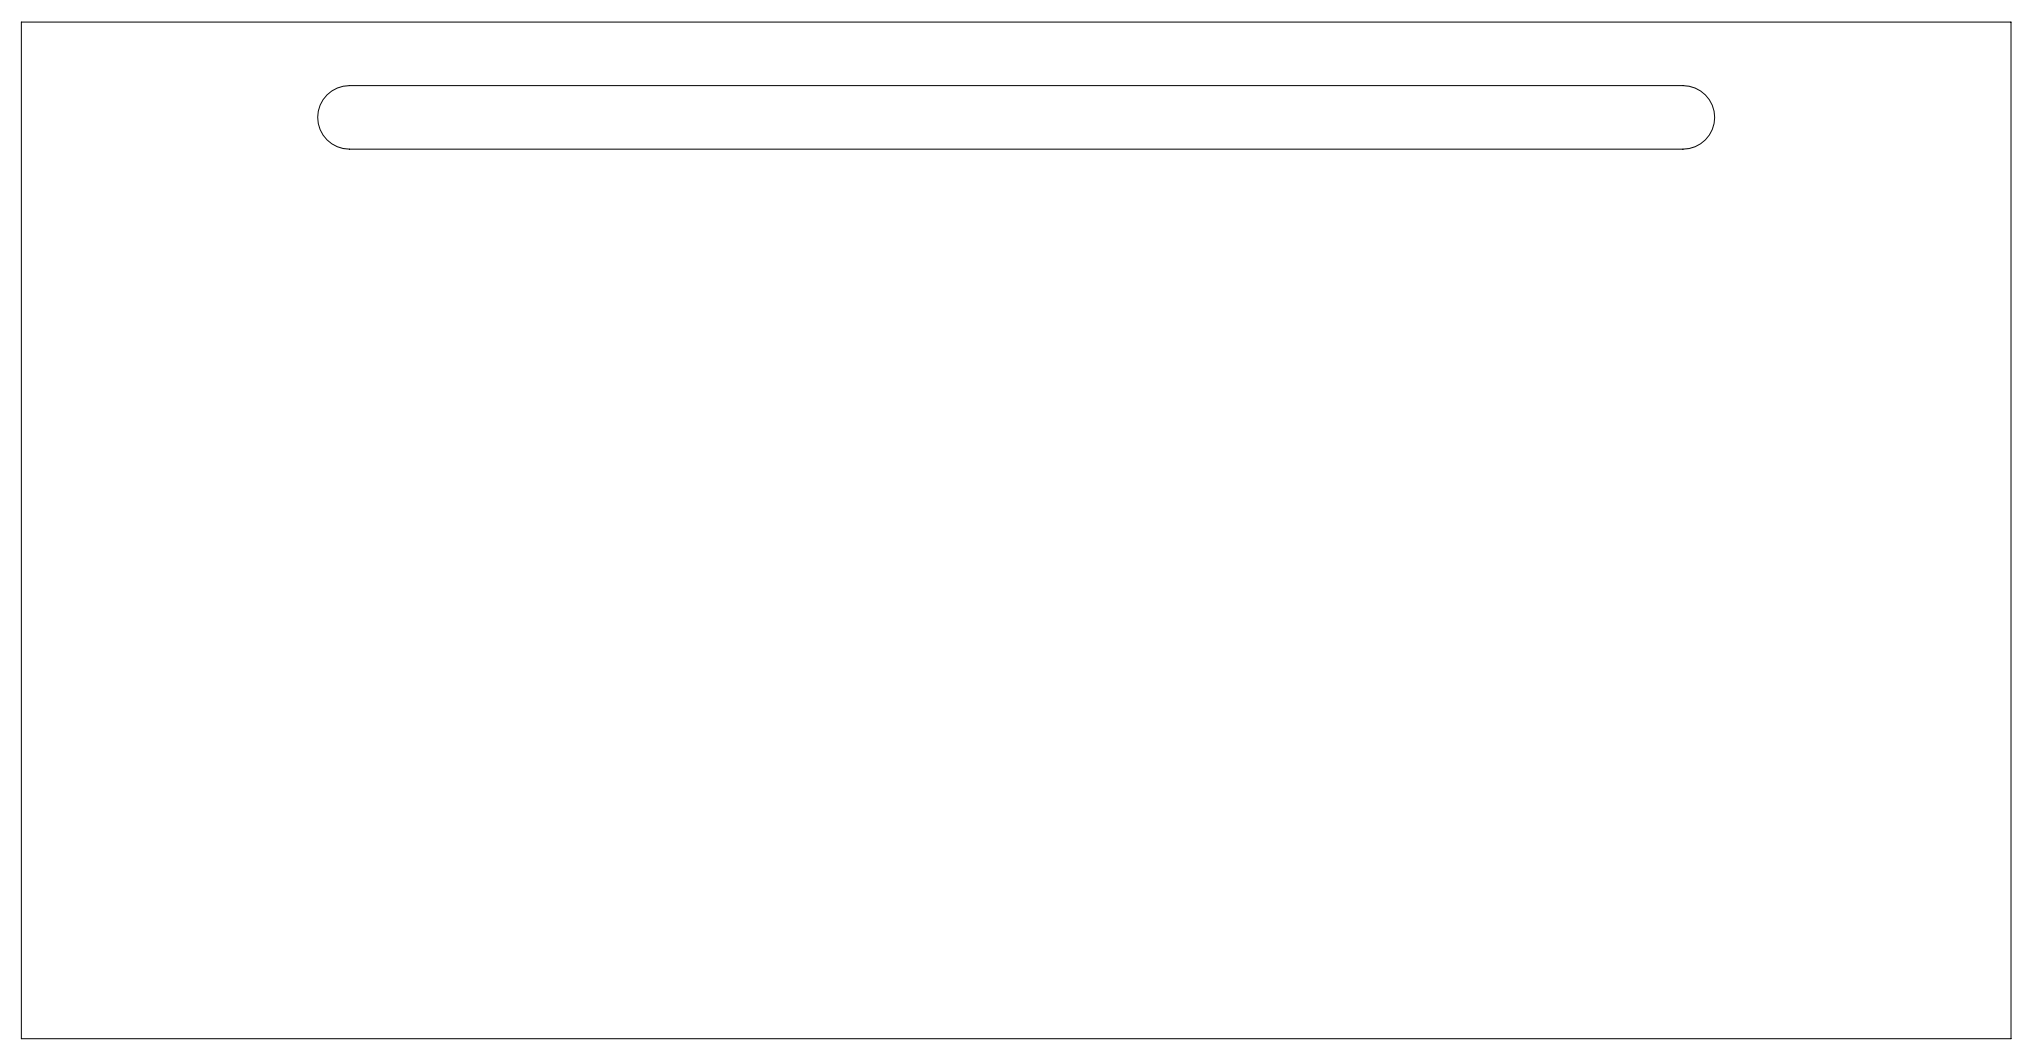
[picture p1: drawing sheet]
<svg xmlns="http://www.w3.org/2000/svg" width="610mm" height="317mm" viewBox="0 0 610 317" stroke-linecap="round" stroke-linejoin="round" font-family="sans-serif">
<path d="M6.4 6.6h596.9v304.8h-596.9zM98.1 28.5a9.5 9.5 0 0 1 6.7-2.8h400.1a9.5 9.5 0 0 1 9.5 9.5 9.5 9.5 0 0 1-9.5 9.5h-400.1a9.5 9.5 0 0 1-8.8-5.9 9.5 9.5 0 0 1 2.1-10.3z" fill="none" stroke="#000" stroke-width=".3"/>
</svg>
